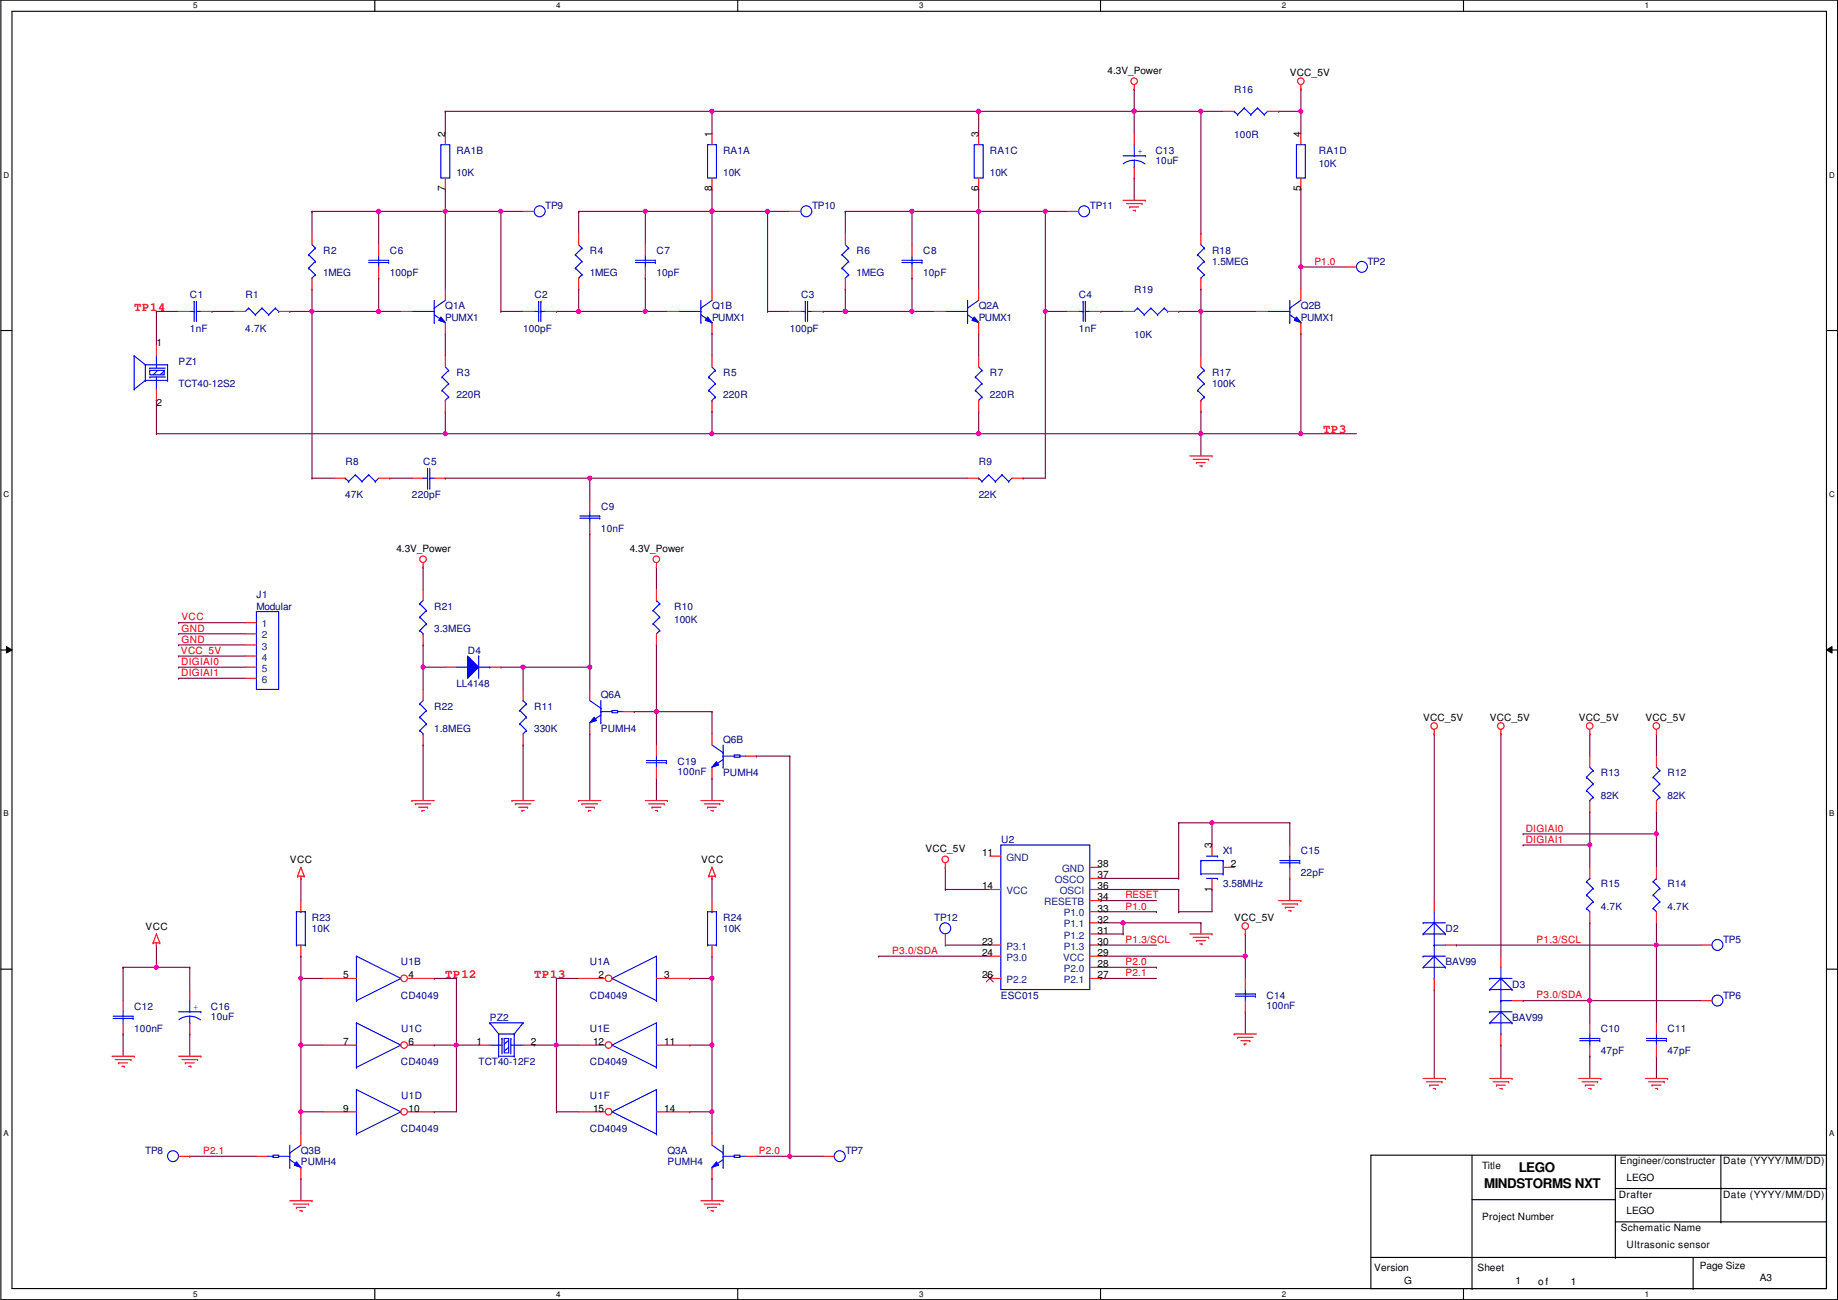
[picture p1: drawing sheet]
<svg xmlns="http://www.w3.org/2000/svg" width="420mm" height="297mm" viewBox="0 0 420 297" stroke-linecap="round" stroke-linejoin="round" font-family="sans-serif">
<defs><g id="words">
<g font-size="3">
<text x="347.2" y="267.8">LEGO</text>
<text x="339.3" y="271.4">MINDSTORMS NXT</text>
</g>
<g font-size="2.8" fill="#f00">
<text x="30.7" y="71">TP14</text>
<text x="302.5" y="98.9">TP3</text>
<text x="101.8" y="223.4">TP12</text>
<text x="122.1" y="223.4">TP13</text>
</g>
<g font-size="2.3">
<text x="253.2" y="16.8">4.3V_Power</text>
<text x="294.8" y="17.4">VCC_5V</text>
<text x="101.8" y="31.3" transform="rotate(-90 101.8 31.3)">2</text>
<text x="162.7" y="31.3" transform="rotate(-90 162.7 31.3)">1</text>
<text x="223.7" y="31.3" transform="rotate(-90 223.7 31.3)">3</text>
<text x="297.3" y="31.3" transform="rotate(-90 297.3 31.3)">4</text>
<text x="101.8" y="43.7" transform="rotate(-90 101.8 43.7)">7</text>
<text x="162.7" y="43.7" transform="rotate(-90 162.7 43.7)">8</text>
<text x="223.7" y="43.7" transform="rotate(-90 223.7 43.7)">6</text>
<text x="297.3" y="43.7" transform="rotate(-90 297.3 43.7)">5</text>
<text x="35.8" y="79">1</text>
<text x="35.8" y="92.8">2</text>
<text x="90.6" y="126.1">4.3V_Power</text>
<text x="144" y="126.1">4.3V_Power</text>
<text x="325.3" y="164.7">VCC_5V</text>
<text x="340.6" y="164.7">VCC_5V</text>
<text x="360.9" y="164.7">VCC_5V</text>
<text x="376.1" y="164.7">VCC_5V</text>
<text x="66.3" y="197.2">VCC</text>
<text x="160.3" y="197.2">VCC</text>
<text x="211.5" y="194.6">VCC_5V</text>
<text x="224.5" y="195.6">11</text>
<text x="277" y="193.8" transform="rotate(-90 277 193.8)">3</text>
<text x="224.5" y="203.2">14</text>
<text x="250.9" y="198.1">38</text>
<text x="250.9" y="200.7">37</text>
<text x="250.9" y="203.2">36</text>
<text x="277" y="203.8" transform="rotate(-90 277 203.8)">1</text>
<text x="281.4" y="198.1">2</text>
<text x="250.9" y="205.7">34</text>
<text x="250.9" y="208.3">33</text>
<text x="33.3" y="212.4">VCC</text>
<text x="224.5" y="215.9">23</text>
<text x="250.9" y="210.8">32</text>
<text x="250.9" y="213.4">31</text>
<text x="250.9" y="215.9">30</text>
<text x="282.1" y="210.4">VCC_5V</text>
<text x="224.5" y="218.4">24</text>
<text x="250.9" y="218.4">29</text>
<text x="250.9" y="221">28</text>
<text x="78.4" y="223.5">5</text>
<text x="93.4" y="223.5">4</text>
<text x="136.9" y="223.5">2</text>
<text x="151.8" y="223.5">3</text>
<text x="224.5" y="223.5">26</text>
<text x="250.9" y="223.5">27</text>
<text x="78.4" y="238.8">7</text>
<text x="93.4" y="238.8">6</text>
<text x="108.9" y="238.8">1</text>
<text x="121.4" y="238.8">2</text>
<text x="135.6" y="238.8">12</text>
<text x="151.8" y="238.8">11</text>
<text x="78.4" y="254">9</text>
<text x="93.4" y="254">10</text>
<text x="135.6" y="254">15</text>
<text x="151.8" y="254">14</text>
<text x="338.8" y="267">Title</text>
<text x="370.3" y="266">Engineer/constructer</text>
<text x="371.8" y="269.8">LEGO</text>
<text x="393.9" y="266">Date (YYYY/MM/DD)</text>
<text x="370" y="273.6">Drafter</text>
<text x="393.9" y="273.6">Date (YYYY/MM/DD)</text>
<text x="338.8" y="278.7">Project Number</text>
<text x="370.5" y="281.3">Schematic Name</text>
<text x="371.8" y="277.5">LEGO</text>
<text x="371.8" y="285.1">Ultrasonic sensor</text>
<text x="314.1" y="290.4">Version</text>
<text x="321" y="293.5">G</text>
<text x="337.8" y="290.4">Sheet</text>
<text x="346.4" y="293.5">1</text>
<text x="351.7" y="293.7">of</text>
<text x="359.1" y="293.7">1</text>
<text x="388.6" y="289.9">Page Size</text>
<text x="402.3" y="292.7">A3</text>
</g>
<g font-size="2.3" fill="#000080">
<text x="282.1" y="21.2">R16</text>
<text x="104.3" y="35.1">RA1B</text>
<text x="165.3" y="35.1">RA1A</text>
<text x="226.3" y="35.1">RA1C</text>
<text x="264.1" y="35.1">C13</text>
<text x="282.1" y="31.6">100R</text>
<text x="301.5" y="35.1">RA1D</text>
<text x="104.3" y="40.2">10K</text>
<text x="165.3" y="40.2">10K</text>
<text x="226.3" y="40.2">10K</text>
<text x="264.1" y="37.4">10uF</text>
<text x="301.4" y="38.2">10K</text>
<text x="124.7" y="47.8">TP9</text>
<text x="185.6" y="47.8">TP10</text>
<text x="249.1" y="47.8">TP11</text>
<text x="73.9" y="58">R2</text>
<text x="89.1" y="58">C6</text>
<text x="134.9" y="58">R4</text>
<text x="150.1" y="58">C7</text>
<text x="195.8" y="58">R6</text>
<text x="211.1" y="58">C8</text>
<text x="277.1" y="58">R18</text>
<text x="73.9" y="63.1">1MEG</text>
<text x="89.1" y="63.1">100pF</text>
<text x="134.8" y="63.1">1MEG</text>
<text x="150.1" y="63.1">10pF</text>
<text x="195.8" y="63.1">1MEG</text>
<text x="211" y="63.1">10pF</text>
<text x="277.1" y="60.5">1.5MEG</text>
<text x="312.6" y="60.5">TP2</text>
<text x="43.4" y="68.2">C1</text>
<text x="56.1" y="68.2">R1</text>
<text x="101.8" y="70.7">Q1A</text>
<text x="122.2" y="68.2">C2</text>
<text x="162.8" y="70.7">Q1B</text>
<text x="183.1" y="68.2">C3</text>
<text x="223.7" y="70.7">Q2A</text>
<text x="246.6" y="68.2">C4</text>
<text x="259.3" y="66.9">R19</text>
<text x="297.4" y="70.7">Q2B</text>
<text x="43.4" y="75.8">1nF</text>
<text x="56.1" y="75.8">4.7K</text>
<text x="101.8" y="73.2">PUMX1</text>
<text x="119.6" y="75.8">100pF</text>
<text x="162.8" y="73.2">PUMX1</text>
<text x="180.5" y="75.8">100pF</text>
<text x="223.7" y="73.2">PUMX1</text>
<text x="246.6" y="75.8">1nF</text>
<text x="259.3" y="77.3">10K</text>
<text x="297.4" y="73.2">PUMX1</text>
<text x="40.8" y="83.4">PZ1</text>
<text x="40.8" y="88.5">TCT40-12S2</text>
<text x="104.4" y="85.9">R3</text>
<text x="165.3" y="85.9">R5</text>
<text x="226.3" y="85.9">R7</text>
<text x="277.1" y="85.9">R17</text>
<text x="277.1" y="88.5">100K</text>
<text x="104.3" y="91">220R</text>
<text x="165.3" y="91">220R</text>
<text x="226.3" y="91">220R</text>
<text x="79" y="106.3">R8</text>
<text x="96.8" y="106.3">C5</text>
<text x="223.8" y="106.3">R9</text>
<text x="78.9" y="113.9">47K</text>
<text x="94.2" y="113.9">220pF</text>
<text x="223.7" y="113.9">22K</text>
<text x="137.4" y="116.4">C9</text>
<text x="137.4" y="121.5">10nF</text>
<text x="58.7" y="136.7">J1</text>
<text x="58.6" y="139.3">Modular</text>
<text x="99.3" y="139.3">R21</text>
<text x="154.1" y="139.3">R10</text>
<text x="154.1" y="142.3">100K</text>
<text x="99.3" y="144.4">3.3MEG</text>
<text x="106.9" y="149.4">D4</text>
<text x="104.3" y="157.1">LL4148</text>
<text x="137.4" y="159.6">Q6A</text>
<text x="99.3" y="162.1">R22</text>
<text x="99.3" y="167.2">1.8MEG</text>
<text x="122.1" y="162.1">R11</text>
<text x="122.1" y="167.2">330K</text>
<text x="137.4" y="167.2">PUMH4</text>
<text x="165.3" y="169.8">Q6B</text>
<text x="154.9" y="174.8">C19</text>
<text x="154.9" y="177.1">100nF</text>
<text x="165.3" y="177.4">PUMH4</text>
<text x="366" y="177.4">R13</text>
<text x="381.2" y="177.4">R12</text>
<text x="366" y="182.5">82K</text>
<text x="381.2" y="182.5">82K</text>
<text x="228.8" y="192.6">U2</text>
<text x="279.5" y="195.2">X1</text>
<text x="297.4" y="195.2">C15</text>
<text x="279.6" y="202.8">3.58MHz</text>
<text x="297.4" y="200.2">22pF</text>
<text x="366" y="202.8">R15</text>
<text x="381.2" y="202.8">R14</text>
<text x="366" y="207.9">4.7K</text>
<text x="381.2" y="207.9">4.7K</text>
<text x="71.3" y="210.4">R23</text>
<text x="71.3" y="212.9">10K</text>
<text x="165.3" y="210.4">R24</text>
<text x="165.3" y="212.9">10K</text>
<text x="213.6" y="210.4">TP12</text>
<text x="330.4" y="212.9">D2</text>
<text x="393.9" y="215.5">TP5</text>
<text x="91.6" y="220.6">U1B</text>
<text x="134.8" y="220.6">U1A</text>
<text x="330.4" y="220.6">BAV99</text>
<text x="345.7" y="225.6">D3</text>
<text x="30.7" y="230.7">C12</text>
<text x="48.2" y="230.7">C16</text>
<text x="48.2" y="233">10uF</text>
<text x="91.6" y="228.2">CD4049</text>
<text x="112" y="233.3">PZ2</text>
<text x="134.8" y="228.2">CD4049</text>
<text x="228.8" y="228.2">ESC015</text>
<text x="289.5" y="228.2">C14</text>
<text x="289.5" y="230.5">100nF</text>
<text x="345.6" y="233.3">BAV99</text>
<text x="393.9" y="228.2">TP6</text>
<text x="30.7" y="235.8">100nF</text>
<text x="91.7" y="235.8">U1C</text>
<text x="134.8" y="235.8">U1E</text>
<text x="366" y="235.8">C10</text>
<text x="381.2" y="235.8">C11</text>
<text x="91.6" y="243.4">CD4049</text>
<text x="109.4" y="243.4">TCT40-12F2</text>
<text x="134.8" y="243.4">CD4049</text>
<text x="366" y="240.9">47pF</text>
<text x="381.2" y="240.9">47pF</text>
<text x="91.7" y="251">U1D</text>
<text x="134.9" y="251">U1F</text>
<text x="33.2" y="263.7">TP8</text>
<text x="68.8" y="263.7">Q3B</text>
<text x="91.6" y="258.7">CD4049</text>
<text x="134.8" y="258.7">CD4049</text>
<text x="152.6" y="263.7">Q3A</text>
<text x="193.2" y="263.7">TP7</text>
<text x="68.8" y="266.3">PUMH4</text>
<text x="152.6" y="266.3">PUMH4</text>
</g>
<g font-size="2.3" fill="#00f">
<text x="260" y="35.2">+</text>
<text x="44.1" y="230.8">+</text>
</g>
<g font-size="2.3" fill="#f00">
<text x="300.5" y="60.5">P1.0</text>
<text x="41.5" y="141.8">VCC</text>
<text x="41.3" y="149.4">VCC_5V</text>
<text x="41.5" y="144.3">GND</text>
<text x="41.5" y="146.9">GND</text>
<text x="41.4" y="151.9">DIGIAI0</text>
<text x="41.4" y="154.5">DIGIAI1</text>
<text x="348.8" y="190">DIGIAI0</text>
<text x="348.8" y="192.6">DIGIAI1</text>
<text x="257.2" y="205.3">RESET</text>
<text x="257.3" y="207.8">P1.0</text>
<text x="257.2" y="215.4">P1.3/SCL</text>
<text x="351.2" y="215.4">P1.3/SCL</text>
<text x="203.9" y="218">P3.0/SDA</text>
<text x="257.3" y="220.5">P2.0</text>
<text x="257.3" y="223.1">P2.1</text>
<text x="351.2" y="228.1">P3.0/SDA</text>
<text x="46.5" y="263.7">P2.1</text>
<text x="173.5" y="263.7">P2.0</text>
</g>
<g font-size="2.3" fill="#004080">
<text x="59.9" y="143.3">1</text>
<text x="59.9" y="145.9">2</text>
<text x="59.9" y="148.4">3</text>
<text x="59.9" y="151">4</text>
<text x="59.9" y="153.5">5</text>
<text x="59.9" y="156">6</text>
<text x="230.1" y="196.7">GND</text>
<text x="241.1" y="201.8">OSCO</text>
<text x="242.8" y="199.2">GND</text>
<text x="230.1" y="204.3">VCC</text>
<text x="238.7" y="206.8">RESETB</text>
<text x="242.3" y="204.3">OSCI</text>
<text x="243.2" y="209.4">P1.0</text>
<text x="243.2" y="211.9">P1.1</text>
<text x="243.2" y="214.5">P1.2</text>
<text x="230.1" y="219.5">P3.0</text>
<text x="230.1" y="217">P3.1</text>
<text x="243" y="219.5">VCC</text>
<text x="243.2" y="217">P1.3</text>
<text x="230.1" y="224.6">P2.2</text>
<text x="243.2" y="222.1">P2.0</text>
<text x="243.2" y="224.6">P2.1</text>
</g>
<g font-size="1.8">
<text x="44.2" y="1.9">5</text>
<text x="127.1" y="1.9">4</text>
<text x="210.1" y="1.9">3</text>
<text x="293" y="1.9">2</text>
<text x="376" y="1.9">1</text>
<text x=".8" y="40.6">D</text>
<text x="418.2" y="40.6">D</text>
<text x=".8" y="113.6">C</text>
<text x="418.2" y="113.6">C</text>
<text x=".8" y="186.6">B</text>
<text x="418.2" y="186.6">B</text>
<text x=".8" y="259.5">A</text>
<text x="418.2" y="259.5">A</text>
<text x="44.2" y="296.3">5</text>
<text x="127.1" y="296.3">4</text>
<text x="210.1" y="296.3">3</text>
<text x="293" y="296.3">2</text>
<text x="376" y="296.3">1</text>
</g>
</g></defs>
<path d="M.2 0h419.9v297h-419.9zM2.7 2.6h414.8v291.8h-414.8z" fill="none" stroke="#000" stroke-width=".25"/>
<g fill="#fff">
<path d="M44.2 .3h1v2h-1z"/>
<path d="M44.2 294.7h1v2h-1z"/>
</g>
<path d="M85.7 0v2.6M85.7 294.4v2.6" fill="none" stroke="#000" stroke-width=".25"/>
<g fill="#fff">
<path d="M127.1 .3h1v2h-1z"/>
<path d="M127.1 294.7h1v2h-1z"/>
</g>
<path d="M168.6 0v2.6M168.6 294.4v2.6" fill="none" stroke="#000" stroke-width=".25"/>
<g fill="#fff">
<path d="M210.1 .3h1v2h-1z"/>
<path d="M210.1 294.7h1v2h-1z"/>
</g>
<path d="M251.6 0v2.6M251.6 294.4v2.6" fill="none" stroke="#000" stroke-width=".25"/>
<g fill="#fff">
<path d="M293 .3h1v2h-1z"/>
<path d="M293 294.7h1v2h-1z"/>
</g>
<path d="M334.5 0v2.6M334.5 294.4v2.6" fill="none" stroke="#000" stroke-width=".25"/>
<g fill="#fff">
<path d="M376 .3h1v2h-1z"/>
<path d="M376 294.7h1v2h-1z"/>
<path d="M.8 39h1.3v2h-1.3z"/>
<path d="M418.2 39h1.2v2h-1.2z"/>
<path d="M.8 112h1.3v2h-1.3z"/>
<path d="M418.2 112h1.2v2h-1.2z"/>
</g>
<path d="M.2 75.5h2.5M417.5 75.5h2.6" fill="none" stroke="#000" stroke-width=".25"/>
<g fill="#fff">
<path d="M.8 185h1.2v1.9h-1.2z"/>
<path d="M418.2 185h1.1v1.9h-1.1z"/>
</g>
<path d="M.2 148.5h2.5M417.5 148.5h2.6" fill="none" stroke="#000" stroke-width=".25"/>
<path d="M1.5 147.7l1.2 .8-1.2 .7zM417.5 148.5l1.3-.8v1.5z" fill="#000"/>
<path d="M1.5 147.7l1.2 .8-1.2 .7zM417.5 148.5l1.3-.8v1.5z" fill="none" stroke="#000" stroke-width=".23"/>
<g fill="#fff">
<path d="M.8 257.9h1.2v2h-1.2z"/>
<path d="M418.2 257.9h1.1v2h-1.1z"/>
</g>
<g fill="none" stroke="#000" stroke-width=".25">
<path d="M.2 221.4h2.5M417.5 221.4h2.6M313.4 263.9h104.1v30.5h-104.1zM336.5 263.9v30.5M336.5 274.1h32.8M369.3 274.1h.1M369.3 271.6h48.2M369.3 263.9v23.4M369.3 279.2h48.2M393.4 279.2h.1M393.4 263.9v15.3M417.5 271.6h.1"/>
<path d="M417.5 279.2h.1M313.4 287.3h104.1M336.5 294.4h.1M369.3 287.3h.1M387 294.4h.1M387 287.3v7.1M417.5 287.3h.1"/>
</g>
<g fill="none" stroke="#800040" stroke-width=".25">
<path d="M101.8 25.4h.1M101.8 25.4v5.1M101.8 25.4h177.8M162.8 25.4h.1M162.8 25.4v5.1M223.7 25.4h.1M223.7 25.4v5.1M259.3 25.4h.1M259.3 20.4h.1M259.3 20.4v10.1M274.5 25.4h.1M274.5 25.4v28"/>
<path d="M292.3 25.4h.1M292.3 25.4h5.1M297.4 20.4h.1M297.4 25.4h.1M297.4 20.4v10.1M71.3 48.3h.1M71.3 48.3v5.1M71.3 48.3h48.3M86.6 48.3h.1M86.6 48.3v7.6M101.8 43.2h.1M101.8 48.3h.1"/>
<path d="M101.8 43.2v22.9M114.5 48.3h.1M114.5 48.3v22.9M132.3 48.3h.1M132.3 48.3h48.2M132.3 48.3v5.1M147.5 48.3h.1M147.5 48.3v7.6M162.8 48.3h.1M162.8 43.2h.1M162.8 43.2v22.9M175.5 48.3h.1"/>
<path d="M175.5 48.3v22.9M193.2 48.3h.1M193.2 48.3h50.8M193.2 48.3v5.1M208.5 48.3h.1M208.5 48.3v7.6M223.7 48.3h.1M223.7 43.2h.1M223.7 43.2v22.9M239 48.3h.1M239 48.3v61h-5.1M259.3 40.7h.1"/>
<path d="M259.3 40.7v5.1M274.5 53.4h.1M297.4 43.2h.1M297.4 43.2v22.9M35.8 71.2h.1M35.8 71.2h5M35.8 71.2v7.6M48.5 71.2h.1M48.5 71.2h5M66.2 71.2h.1M66.2 71.2h25.4M71.3 71.2h.1"/>
<path d="M71.3 66.1h.1M71.3 66.1v43.2M86.6 63.5h.1M86.6 71.2h.1M86.6 63.5v7.7M101.8 76.2h.1M101.8 76.2v5.1M114.5 71.2h.1M114.5 71.2h5.1M127.2 71.2h.1M127.2 71.2h25.4M132.3 66.1h.1"/>
<path d="M132.3 71.2h.1M132.3 66.1v5.1M147.5 71.2h.1M147.5 63.5h.1M147.5 63.5v7.7M162.8 76.2h.1M162.8 76.2v5.1M175.5 71.2h.1M175.5 71.2h5M188.2 71.2h.1M188.2 71.2h25.4M193.2 71.2h.1"/>
<path d="M193.2 66.1h.1M193.2 66.1v5.1M208.5 71.2h.1M208.5 63.5h.1M208.5 63.5v7.7M223.7 76.2h.1M223.7 76.2v5.1M239 71.2h.1M239 71.2h5M251.7 71.2h.1M251.7 71.2h5M269.4 71.2h.1"/>
<path d="M269.4 71.2h17.8M274.5 71.2h.1M274.5 66.1h.1M274.5 66.1v15.2M297.4 61h.1M297.4 76.2h.1M297.4 76.2v22.9M297.4 61h10.1M35.8 99.1h.1M35.8 91.5h.1M35.8 91.5v7.6M35.8 99.1h274.3"/>
<path d="M101.8 94h.1M101.8 99.1h.1M101.8 94v5.1M162.8 94h.1M162.8 99.1h.1M162.8 94v5.1M223.7 94h.1M223.7 99.1h.1M223.7 94v5.1M274.5 99.1h.1M274.5 94h.1M274.5 94v10.2"/>
<path d="M297.4 99.1h.1M71.3 109.3h.1M71.3 109.3h5.1M89.1 109.3h.1M89.1 109.3h5.1M101.8 109.3h.1M101.8 109.3h119.4M134.8 109.3h.1M134.8 109.3v5M233.9 109.3h.1M96.7 129.6h.1M96.7 129.6v5.1"/>
<path d="M134.8 122h.1M134.8 122v35.5M150.1 129.6h.1M150.1 129.6v5.1M40.8 152.4h.1M40.8 155h.1M40.8 149.9h.1M40.8 142.3h.1M40.8 144.8h.1M40.8 147.4h.1M40.8 152.4h15.3M40.8 155h15.3"/>
<path d="M40.8 149.9h15.3M40.8 142.3h15.3M40.8 144.8h15.3M40.8 147.4h15.3M96.7 152.4h.1M96.7 147.4h.1M96.7 152.4h5.1M96.7 147.4v10.1M114.5 152.4h.1M114.5 152.4h20.3M119.6 152.4h.1M119.6 152.4v5.1"/>
<path d="M134.8 152.4h.1M150.1 147.4h.1M150.1 147.4v22.8M96.7 170.2h.1M96.7 170.2v12.7M119.6 170.2h.1M119.6 170.2v12.7M134.8 167.7h.1M134.8 167.7v15.2M145 162.6h.1M145 162.6h17.8M150.1 162.6h.1"/>
<path d="M150.1 177.8h.1M150.1 177.8v5.1M162.8 177.8h.1M162.8 162.6h.1M162.8 162.6v5.1M162.8 177.8v5.1M172.9 172.8h.1M172.9 172.8h7.6M180.5 172.8h.1M180.5 172.8v91.4M327.9 167.7h.1M327.9 167.7v38.1"/>
<path d="M343.1 167.7h.1M343.1 167.7v50.8M363.4 167.7h.1M363.4 167.7v5.1M378.7 167.7h.1M378.7 167.7v5.1M216.1 198.2h.1M216.1 198.2v5M269.4 188h.1M269.4 188v12.7M269.4 188h25.4M277.1 188h.1"/>
<path d="M277.1 188v5.1M294.8 188h.1M294.8 188v5.1M348.2 193.1h.1M348.2 190.5h.1M348.2 193.1h15.2M348.2 190.5h30.5M363.4 193.1h.1M363.4 185.5h.1M363.4 185.5v12.7M378.7 190.5h.1M378.7 185.5h.1"/>
<path d="M378.7 185.5v12.7M35.8 215.9h.1M35.8 215.9v5.1M68.8 200.7h.1M68.8 218.5h.1M68.8 200.7v5.1M68.8 218.5v40.6M162.8 200.7h.1M162.8 218.5h.1M162.8 200.7v5.1M162.8 218.5v40.6M200.9 218.5h.1"/>
<path d="M200.9 218.5h25.4M216.1 215.9h.1M216.1 203.2h.1M216.1 215.9h10.2M216.1 203.2h10.2M251.7 215.9h.1M251.7 210.9h.1M251.7 205.8h.1M251.7 215.9h12.7M251.7 218.5h33M251.7 203.2h17.7M251.7 208.3h12.7"/>
<path d="M251.7 200.7h17.7M251.7 213.4h5M251.7 210.9h22.8M251.7 205.8h12.7M256.7 213.4h.1M256.7 210.9h.1M256.7 210.9v2.5M264.4 208.3h.1M269.4 203.2h.1M269.4 208.3h.1M269.4 200.7h.1M269.4 203.2v5.1"/>
<path d="M274.5 210.9h.1M274.5 210.9v2.5M277.1 203.2h.1M277.1 203.2v5.1h-7.7M284.7 218.5h.1M284.7 213.4h.1M284.7 213.4v10.2M294.8 200.7h.1M294.8 200.7v5.1M332.9 215.9h.1M332.9 215.9h55.9M363.4 210.9h.1"/>
<path d="M363.4 210.9v22.8M378.7 215.9h.1M378.7 210.9h.1M378.7 210.9v22.8M28.1 236.3h.1M28.1 221h.1M28.1 221v7.6M28.1 236.3v5M28.1 221h15.3M35.8 221h.1M43.4 236.3h.1M43.4 221h.1"/>
<path d="M43.4 221v5.1M43.4 236.3v5M68.8 223.6h.1M68.8 238.8h.1M68.8 238.8h5.1M68.8 223.6h5.1M99.3 223.6h.1M99.3 238.8h.1M99.3 238.8h10.1M99.3 223.6h5M104.3 238.8h.1M104.3 223.6h.1"/>
<path d="M104.3 223.6v30.4h-5M122.1 238.8h.1M122.1 238.8h10.2M127.2 238.8h.1M127.2 223.6h.1M127.2 223.6h5.1M127.2 223.6v30.4M157.7 238.8h.1M157.7 223.6h.1M157.7 238.8h5.1M157.7 223.6h5.1M162.8 223.6h.1"/>
<path d="M162.8 238.8h.1M251.7 223.6h.1M251.7 223.6h12.7M251.7 221h12.7M264.4 221h.1M284.7 231.2h.1M284.7 231.2v5.1M327.9 226.1h.1M327.9 226.1v20.3M343.1 238.8h.1M343.1 238.8v7.6M348.2 228.6h.1"/>
<path d="M348.2 228.6h40.6M363.4 228.6h.1M68.8 254h.1M68.8 254h5.1M99.3 254h.1M127.2 254h.1M127.2 254h5.1M157.7 254h.1M157.7 254h5.1M162.8 254h.1M363.4 241.3h.1M363.4 241.3v5.1"/>
<path d="M378.7 241.3h.1M378.7 241.3v5.1M43.4 264.2h.1M43.4 264.2h15.2M68.8 269.3h.1M68.8 269.3v5.1M162.8 269.3h.1M162.8 269.3v5.1M172.9 264.2h15.3M180.5 264.2h.1"/>
</g>
<g fill="none" stroke="#f00" stroke-width=".25">
<path d="M259.3 19.3v1.1M297.4 19.3v1.1M259.3 20.4h.1M259.3 30.5v2.6M259.3 38.1v2.6M297.4 20.4h.1M256.7 45.8h5.1M257.5 46.5h3.6M258.3 47.3h.1M258.3 47.3h2M259 48h.5M259.5 48h.1"/>
<path d="M261.1 46.5h.1M261.8 45.8h.1M272 104.2h5.1M272.7 104.9h3.6M273.5 105.7h.1M273.5 105.7h2M274.3 106.5h.5M274.8 106.5h.1M276.3 104.9h.1M277.1 104.2h.1M96.7 129.6h.1M96.7 128.6v1"/>
<path d="M150.1 129.6h.1M150.1 128.6v1M327.9 167.7h.1M327.9 166.7v1M343.1 167.7h.1M343.1 166.7v1M363.4 167.7h.1M363.4 166.7v1M378.7 167.7h.1M378.7 166.7v1M68.8 198.2h.1M68.8 198.2l-.8 2"/>
<path d="M68.8 198.2l.7 2M94.2 182.9h.1M94.2 182.9h5.1M94.9 183.7h.1M94.9 183.7h3.6M95.7 184.4h2M96.5 185.2h.1M96.5 185.2h.5M97.7 184.4h.1M117 182.9h.1M117 182.9h5.1M117.8 183.7h.1"/>
<path d="M117.8 183.7h3.6M118.6 184.4h2M119.3 185.2h.1M119.3 185.2h.5M120.6 184.4h.1M132.3 182.9h.1M132.3 182.9h5.1M133 183.7h.1M133 183.7h3.6M133.8 184.4h2M134.6 185.2h.1M134.6 185.2h.5"/>
<path d="M135.8 184.4h.1M147.5 182.9h5.1M148.3 183.7h3.5M149 184.4h.1M149 184.4h2.1M149.8 185.2h.5M150.3 185.2h.1M151.8 183.7h.1M152.6 182.9h.1M160.2 182.9h5.1M161 183.7h3.5M161.7 184.4h.1"/>
<path d="M161.7 184.4h2.1M162.5 185.2h.5M162.8 198.2h.1M162.8 198.2l-.8 2M162.8 198.2l.7 2M163 185.2h.1M164.5 183.7h.1M165.3 182.9h.1M216.1 198.2h.1M216.1 197.1v1.1M35 215.4h.1M35 215.4h1.5"/>
<path d="M35.8 215.9h.1M35.8 213.4h.1M35.8 215.4v.5M35.8 213.4l-.8 2M35.8 213.4l.7 2M36.5 215.4h.1M68 200.2h.1M68 200.2h1.5M68.8 200.7h.1M68.8 200.2v.5M69.5 200.2h.1M162 200.2h.1"/>
<path d="M162 200.2h1.5M162.8 200.7h.1M162.8 200.2v.5M163.5 200.2h.1M272 213.4h5.1M272.7 214.2h3.6M273.5 214.9h.1M273.5 214.9h2M274.3 215.7h.5M274.8 215.7h.1M276.3 214.2h.1M277.1 213.4h.1"/>
<path d="M284.7 213.4h.1M284.7 212.4v1M292.3 205.8h5.1M293.1 206.5h3.5M293.8 207.3h.1M293.8 207.3h2.1M294.6 208.1h.5M295.1 208.1h.1M296.6 206.5h.1M297.4 205.8h.1M282.1 236.3h.1M282.1 236.3h5.1"/>
<path d="M282.9 237h.1M282.9 237h3.6M283.7 237.8h2M284.4 238.5h.1M284.4 238.5h.5M285.7 237.8h.1M25.6 241.3h5.1M26.4 242.1h3.5M27.1 242.9h.1M27.1 242.9h2.1M27.9 243.6h.5M28.4 243.6h.1"/>
<path d="M29.9 242.1h.1M30.7 241.3h.1M40.8 241.3h5.1M41.6 242.1h3.6M42.4 242.9h.1M42.4 242.9h2M43.1 243.6h.5M43.6 243.6h.1M45.2 242.1h.1M45.9 241.3h.1M150.1 254h7.6M325.3 246.4h5.1"/>
<path d="M326.1 247.2h3.5M326.8 247.9h.1M326.8 247.9h2.1M327.6 248.7h.5M328.1 248.7h.1M329.6 247.2h.1M330.4 246.4h.1M340.6 246.4h5M341.3 247.2h3.6M342.1 247.9h.1M342.1 247.9h2M342.8 248.7h.6"/>
<path d="M343.4 248.7h.1M344.9 247.2h.1M345.6 246.4h.1M360.9 246.4h5.1M361.6 247.2h3.6M362.4 247.9h.1M362.4 247.9h2M363.2 248.7h.5M363.7 248.7h.1M365.2 247.2h.1M366 246.4h.1M376.1 246.4h5.1"/>
<path d="M376.9 247.2h3.5M377.6 247.9h.1M377.6 247.9h2.1M378.4 248.7h.5M378.9 248.7h.1M380.4 247.2h.1M381.2 246.4h.1M66.2 274.4h5.1M67 275.1h3.6M67.8 275.9h.1M67.8 275.9h2M68.5 276.6h.5"/>
<path d="M69 276.6h.1M70.6 275.1h.1M71.3 274.4h.1M160.2 274.4h5.1M161 275.1h3.5M161.7 275.9h.1M161.7 275.9h2.1M162.5 276.6h.5M163 276.6h.1M164.5 275.1h.1M165.3 274.4h.1"/>
<circle cx="259.3" cy="18.6" r=".75"/>
<circle cx="297.4" cy="18.6" r=".75"/>
<circle cx="96.7" cy="127.8" r=".75"/>
<circle cx="150" cy="127.8" r=".75"/>
<circle cx="327.8" cy="165.9" r=".75"/>
<circle cx="343.1" cy="165.9" r=".75"/>
<circle cx="363.4" cy="165.9" r=".75"/>
<circle cx="378.6" cy="165.9" r=".75"/>
<circle cx="216.1" cy="196.4" r=".75"/>
<circle cx="284.7" cy="211.6" r=".75"/>
</g>
<g fill="none" stroke="#00f" stroke-width=".25">
<path d="M256.7 35.6h5.1M259.3 38.1h.1M259.3 35.6h.1M259.3 36.6l1 .2 1.4 .7M259.3 36.6l-1.6 .3-.9 .5M259.3 33.1v2.5M259.3 36.6v1.5M261.8 35.6h.1M139.9 254h.1M139.9 254l10.2 5.1M150.1 249h.1M150.1 259.1h.1"/>
<path d="M150.1 249l-10.2 5M150.1 249v10.1"/>
</g>
<circle cx="139.1" cy="254" r=".75" fill="#fff"/>
<g fill="none" stroke="#f00" stroke-width=".25">
<path d="M208.5 55.9v2.6M208.5 61v2.5M94.2 109.3h2.5M99.3 109.3h2.5M343.1 218.5v2.5M343.1 236.3v2.5M345.6 228.6h2.6M132.3 254h6.1"/>
<circle cx="139.1" cy="254" r=".75"/>
</g>
<g fill="none" stroke="#00f" stroke-width=".25">
<path d="M206.2 60h4.6M206.2 59.5h4.6M208.5 59.5h.1M208.5 60h.1M208.5 58.5v1M208.5 60v1M210.8 60h.1M210.8 59.5h.1M96.7 109.3h1M97.7 111.5h.1M97.7 109.3h.1M97.7 107v4.5"/>
<path d="M98.2 109.3h.1M98.2 111.5h.1M98.2 109.3h1.1M98.2 107v4.5M340.6 233.7h.1M340.6 231.2h.1M340.6 226.1h.1M340.6 223.6h.1M340.6 233.7h5M340.6 231.2h5M340.6 226.1h5M340.6 223.6h5"/>
<path d="M343.1 231.2h.1M343.1 236.3h.1M343.1 223.6h.1M343.1 228.6h.1M343.1 231.2l2.5 2.5M343.1 231.2l-2.5 2.5M343.1 221v15.3M343.1 223.6l2.5 2.5M343.1 223.6l-2.5 2.5M343.1 228.6h2.5M345.6 233.7h.1M345.6 226.1h.1"/>
<path d="M162.8 266.7h.1M162.8 261.7l2.5 1.7M165.3 264.2h.1M165.3 266.7h.1M165.3 263.4h.1M165.3 264.2h2.5M165.3 261.7v5M165.3 265l-2.5 1.7M167.8 263.9h1.3v.6h-1.3zM169.1 264.2h.1M169.1 264.2h1.3"/>
</g>
<path d="M163.8 265.5l.5 .7-1.5 .5z" fill="#00f"/>
<path d="M81.5 233.7h.1M81.5 233.7l10.1 5.1M81.5 233.7v10.2M91.6 238.8h.1M91.6 238.8l-10.1 5.1M81.5 243.9h.1M163.8 265.5l.5 .7-1.5 .5z" fill="none" stroke="#00f" stroke-width=".25"/>
<path d="M73.9 238.8h7.6M162.8 259.1v2.6M162.8 266.7v2.6M170.4 264.2h2.5" fill="none" stroke="#f00" stroke-width=".25"/>
<circle cx="92.4" cy="238.8" r=".75" fill="#fff"/>
<g fill="none" stroke="#f00" stroke-width=".25">
<path d="M40.8 71.2h2.6M45.9 71.2h2.6M256.7 71.2h2.6M266.9 71.2h2.5M93.2 238.8h6.1"/>
<circle cx="92.4" cy="238.8" r=".75"/>
</g>
<g fill="none" stroke="#00f" stroke-width=".25">
<path d="M43.4 71.2h1M44.4 71.2h.1M44.4 68.9h.1M44.4 68.9v4.5M44.9 68.9h.1M44.9 71.2h.1M44.9 71.2h1M44.9 68.9v4.5M260 70.4h.1M260 70.4l-.7 .8M260 70.4l1.6 1.5M261.6 71.9h.1"/>
<path d="M263.1 70.4h.1M263.1 70.4l-1.5 1.5M263.1 70.4l1.5 1.5M264.6 71.9h.1M266.1 70.4h.1M266.1 70.4l-1.5 1.5M266.1 70.4l.8 .8M266.9 71.2h.1M61.2 264.2h1.2M62.4 263.9h1.3v.6h-1.3zM62.4 264.2h.1M63.7 264.2h2.5"/>
<path d="M66.2 264.2h.1M66.2 266.7h.1M66.2 263.4h.1M66.2 261.7v5M66.2 265l2.6 1.7M68.8 266.7h.1M68.8 261.7l-2.6 1.7"/>
</g>
<path d="M67.8 265.5l1 1.2-1.5-.5z" fill="#00f"/>
<path d="M94.2 71.2h5.1M99.3 71.2h.1M99.3 73.7h.1M99.3 70.4h.1M99.3 68.6v5.1M99.3 71.9l2.5 1.8M101.8 73.7h.1M101.8 68.6l-2.5 1.8M67.8 265.5l1 1.2-1.5-.5z" fill="none" stroke="#00f" stroke-width=".25"/>
<path d="M68.8 259.1v2.6M58.6 264.2h2.6M68.8 266.7v2.6" fill="none" stroke="#f00" stroke-width=".25"/>
<path d="M100.8 72.4l1 1.3-1.5-.5z" fill="#00f"/>
<g fill="none" stroke="#00f" stroke-width=".25">
<path d="M100.8 72.4l1 1.3-1.5-.5zM30.7 81.3h.1M30.7 88.9h.1M30.7 81.3l2.5 2.1M30.7 81.3v7.6M33.2 86.9h.1M33.2 83.4h.1M33.2 86.9l-2.5 2M33.2 83.4v3.5M33.2 83.4h5.1M33.2 86.9h5.1M34.2 84.1h.1"/>
<path d="M34.2 84.1h3.6M38.3 83.4h.1M38.3 86.9h.1M38.3 83.4v3.5M274.5 196.6h.1M274.5 199.7h.1M274.5 196.6h5.1M274.5 199.7h5.1M274.5 196.6v3.1M275.8 195.6h2.5M278.3 195.6h.1M279.6 199.7h.1"/>
<path d="M279.6 196.6h.1M279.6 196.6v3.1M292.6 197.1h4.5M292.6 196.6h4.5M294.8 196.6h.1M294.8 197.1h.1M294.8 195.6v1M294.8 197.1v1.1M297.1 197.1h.1M297.1 196.6h.1M275.8 200.7h2.5M278.3 200.7h.1"/>
</g>
<path d="M91.6 71.2h2.6M101.8 66.1v2.5M101.8 73.7v2.5M277.1 193.1v2.5M279.6 198.2h2.5M294.8 193.1v2.5M294.8 198.2v2.5M277.1 200.7v2.5" fill="none" stroke="#f00" stroke-width=".25"/>
<path d="M34.2 84.6h3.3v1h-3.3z" fill-rule="evenodd" fill="#fff"/>
<path d="M34.2 84.6h3.3v1h-3.3z" fill-rule="evenodd" fill="#00f"/>
<g fill="none" stroke="#00f" stroke-width=".25">
<path d="M100.8 33.1h2v7.6h-2zM289.8 71.2h5M294.8 71.2h.1M294.8 73.7h.1M294.8 70.4h.1M294.8 68.6v5.1M294.8 71.9l2.6 1.8M297.4 73.7h.1M297.4 68.6l-2.6 1.8M34.2 84.6h3.3v1h-3.3zM34.2 86.1h.1M34.2 86.1h3.6"/>
<path d="M35.8 81.3v2.8M35.8 86.1v2.8M223 86.1h.1M223 89.2h.1M223 86.1l1.5 1.6M223 89.2l1.5 1.5M223.7 91.5h.1M223.7 83.9l.8 .7M224.5 84.6h.1M224.5 87.7h.1M224.5 90.7h.1M224.5 84.6l-1.5 1.5"/>
<path d="M224.5 87.7l-1.5 1.5M224.5 90.7l-.8 .8M132.5 118.4h4.6M132.5 117.9h4.6M134.8 117.9h.1M134.8 118.4h.1M134.8 116.9v1M134.8 118.4v1M137.1 118.4h.1M137.1 117.9h.1M149.3 139.5h.1M149.3 139.5l1.5 1.5"/>
<path d="M150.1 137.2h.1M150.1 137.2l.7 .8M150.8 138h.1M150.8 138l-1.5 1.5M149.3 142.5h.1M149.3 142.5l1.5 1.6M150.8 144.1h.1M150.8 141h.1M150.8 144.1l-.7 .7M150.8 141l-1.5 1.5M377.9 207.6h.1M377.9 204.5h.1"/>
<path d="M377.9 201.5h.1M377.9 207.6l.8 .7M377.9 204.5l1.5 1.5M377.9 201.5l1.5 1.5M378.7 200.7h.1M378.7 200.7l-.8 .8M379.4 206h.1M379.4 203h.1M379.4 206l-1.5 1.6M379.4 203l-1.5 1.5M361.1 237.8h4.6M361.1 237.3h4.6"/>
<path d="M363.4 237.3h.1M363.4 237.8h.1M363.4 236.3v1M363.4 237.8v1M365.7 237.8h.1M365.7 237.3h.1"/>
<circle cx="184.3" cy="48.3" r="1.25"/>
<circle cx="392.6" cy="215.9" r="1.25"/>
</g>
<g fill="none" stroke="#f00" stroke-width=".25">
<path d="M101.8 30.5v2.6M101.8 40.7v2.5M180.5 48.3h2.6M35.8 78.8v2.5M35.8 88.9v2.6M223.7 81.3v2.6M223.7 91.5v2.5M134.8 114.3v2.6M134.8 119.4v2.6M150.1 134.7v2.5M150.1 144.8v2.6M378.7 198.2v2.5"/>
<path d="M378.7 208.3v2.6M388.8 215.9h2.6M363.4 233.7v2.6M363.4 238.8v2.5"/>
</g>
<path d="M296.4 72.4l1 1.3-1.5-.5z" fill="#00f"/>
<g fill="none" stroke="#00f" stroke-width=".25">
<path d="M192.5 58.2h.1M192.5 58.2l1.5 1.5M193.2 55.9l.8 .8M194 56.7h.1M194 59.7h.1M194 56.7l-1.5 1.5M194 59.7l-1.5 1.6M122.1 71.2h1M123.1 71.2h.1M123.1 68.9h.1M123.1 68.9v4.5M123.6 68.9h.1"/>
<path d="M123.6 71.2h.1M123.6 71.2h1.1M123.6 68.9v4.5M192.5 61.3h.1M192.5 61.3l1.5 1.5M193.2 63.5h.1M194 62.8h.1M194 62.8l-.8 .7M296.4 72.4l1 1.3-1.5-.5zM273.8 86.1h.1M273.8 89.2h.1M273.8 86.1l1.5 1.6"/>
<path d="M273.8 89.2l1.5 1.5M274.5 91.5h.1M274.5 83.9l.8 .7M275.3 84.6h.1M275.3 87.7h.1M275.3 90.7h.1M275.3 84.6l-1.5 1.5M275.3 87.7l-1.5 1.5M275.3 90.7l-.8 .8"/>
</g>
<path d="M193.2 53.4v2.5M119.6 71.2h2.5M124.7 71.2h2.5M193.2 63.5v2.6M287.2 71.2h2.6M297.4 66.1v2.5M297.4 73.7v2.5M274.5 81.3v2.6M274.5 91.5v2.5" fill="none" stroke="#f00" stroke-width=".25"/>
<path d="M106.9 149.9l2.5 2.5-2.5 2.6z" fill="#00f"/>
<g fill="none" stroke="#00f" stroke-width=".25">
<path d="M104.3 152.4h2.6M106.9 149.9l2.5 2.5-2.5 2.6zM106.9 152.4h.1M109.4 149.9h.1M109.4 149.9v5.1M109.4 152.4h2.6M112 152.4h.1M139.9 238.8h.1M139.9 238.8l10.2 5.1M150.1 233.7h.1M150.1 233.7l-10.2 5.1M150.1 233.7v10.2"/>
<path d="M150.1 243.9h.1"/>
</g>
<path d="M101.8 152.4h2.5M112 152.4h2.5M150.1 238.8h7.6" fill="none" stroke="#f00" stroke-width=".25"/>
<circle cx="139.1" cy="238.8" r=".75" fill="#fff"/>
<g fill="none" stroke="#f00" stroke-width=".25">
<path d="M279.6 25.4h2.5M289.8 25.4h2.5M297.4 30.5v2.6M297.4 40.7v2.5M162.8 205.8v2.5M162.8 215.9v2.6M216.1 213.4v2.5M132.3 238.8h6.1M73.9 254h7.6"/>
<circle cx="139.1" cy="238.8" r=".75"/>
</g>
<g fill="none" stroke="#00f" stroke-width=".25">
<path d="M282.1 25.4h.1M282.1 25.4l.8 .8M282.9 26.2h.1M284.4 24.7h.1M284.4 24.7l1.6 1.5M284.4 24.7l-1.5 1.5M286 26.2h.1M287.5 24.7h.1M287.5 24.7l1.5 1.5M287.5 24.7l-1.5 1.5M289 26.2h.1M289.8 25.4l-.8 .8"/>
<path d="M296.4 33.1h2v7.6h-2zM161.7 215.9h.1M161.7 208.3h.1M161.7 208.3h2.1M161.7 215.9h2.1M161.7 208.3v7.6M162.8 208.3h.1M163.8 208.3h.1M163.8 215.9h.1M163.8 208.3v7.6M81.5 259.1h.1M81.5 249h.1"/>
<path d="M81.5 249l10.1 5M81.5 249v10.1M91.6 254h.1M91.6 254l-10.1 5.1"/>
<circle cx="216.1" cy="212.1" r="1.25"/>
</g>
<circle cx="92.4" cy="254" r=".75" fill="#fff"/>
<g fill="none" stroke="#f00" stroke-width=".25">
<path d="M71.3 53.4v2.5M86.6 55.9v2.6M244 48.3h2.6M53.5 71.2h2.6M63.7 71.2h2.5M71.3 63.5v2.6M86.6 61v2.5M101.8 81.3v2.6M101.8 91.5v2.5M221.2 109.3h2.5M231.3 109.3h2.6M150.1 170.2v2.6"/>
<path d="M150.1 175.3v2.5M363.4 172.8v2.5M378.7 172.8v2.5M363.4 182.9v2.6M363.4 198.2v2.5M378.7 182.9v2.6M68.8 205.8v2.5M68.8 215.9v2.6M363.4 208.3v2.6M378.7 233.7v2.6M378.7 238.8v2.5M388.8 228.6h2.6"/>
<path d="M93.2 254h6.1M188.2 264.2h2.5"/>
<circle cx="92.4" cy="254" r=".75"/>
</g>
<g fill="none" stroke="#00f" stroke-width=".25">
<path d="M70.6 58.2h.1M70.6 58.2l1.5 1.5M71.3 55.9l.8 .8M72.1 56.7h.1M72.1 59.7h.1M72.1 56.7l-1.5 1.5M72.1 59.7l-1.5 1.6M84.3 60h4.5M84.3 59.5h4.5M86.6 59.5h.1M86.6 60h.1M86.6 58.5v1"/>
<path d="M86.6 60v1M88.8 60h.1M88.8 59.5h.1M56.8 70.4h.1M56.8 70.4l-.7 .8M56.8 70.4l1.6 1.5M58.4 71.9h.1M59.9 70.4h.1M59.9 70.4l-1.5 1.5M59.9 70.4l1.5 1.5M61.4 71.9h.1M62.9 70.4h.1"/>
<path d="M62.9 70.4l-1.5 1.5M62.9 70.4l.8 .8M63.7 71.2h.1M70.6 61.3h.1M70.6 61.3l1.5 1.5M71.3 63.5h.1M72.1 62.8h.1M72.1 62.8l-.8 .7M101 86.1h.1M101 89.2h.1M101 86.1l1.6 1.6M101 89.2l1.6 1.5"/>
<path d="M101.8 91.5h.1M101.8 83.9l.8 .7M102.6 84.6h.1M102.6 87.7h.1M102.6 90.7h.1M102.6 84.6l-1.6 1.5M102.6 87.7l-1.6 1.5M102.6 90.7l-.8 .8M223.7 109.3h.1M223.7 109.3l.8 .7M224.5 110h.1M226 108.5h.1"/>
<path d="M226 108.5l1.5 1.5M226 108.5l-1.5 1.5M227.5 110h.1M229.1 108.5h.1M229.1 108.5l1.5 1.5M229.1 108.5l-1.6 1.5M230.6 110h.1M231.3 109.3l-.7 .7M147.8 174.3h4.5M147.8 173.8h4.5M150.1 173.8h.1M150.1 174.3h.1"/>
<path d="M150.1 172.8v1M150.1 174.3v1M152.3 174.3h.1M152.3 173.8h.1M362.7 177.6h.1M362.7 177.6l1.5 1.5M363.4 175.3l.8 .8M364.2 176.1h.1M364.2 179.1h.1M364.2 176.1l-1.5 1.5M364.2 179.1l-1.5 1.5M377.9 177.6h.1"/>
<path d="M377.9 177.6l1.5 1.5M378.7 175.3l.7 .8M379.4 176.1h.1M379.4 179.1h.1M379.4 176.1l-1.5 1.5M379.4 179.1l-1.5 1.5M362.7 180.6h.1M362.7 180.6l1.5 1.6M363.4 182.9h.1M364.2 182.2h.1M364.2 182.2l-.8 .7M377.9 180.6h.1"/>
<path d="M377.9 180.6l1.5 1.6M378.7 182.9h.1M379.4 182.2h.1M379.4 182.2l-.7 .7M67.8 215.9h.1M67.8 208.3h.1M67.8 208.3h2M67.8 215.9h2M67.8 208.3v7.6M68.8 208.3h.1M69.8 208.3h.1M69.8 215.9h.1"/>
<path d="M69.8 208.3v7.6M362.7 207.6h.1M362.7 204.5h.1M362.7 201.5h.1M362.7 207.6l.7 .7M362.7 204.5l1.5 1.5M362.7 201.5l1.5 1.5M363.4 200.7h.1M363.4 200.7l-.7 .8M364.2 206h.1M364.2 203h.1M364.2 206l-1.5 1.6"/>
<path d="M364.2 203l-1.5 1.5M112 233.7h.1M112 233.7l2 2.6M112 233.7h7.6M114 236.3h.1M114 236.3h3.5M114 236.3v5M114.8 237.3h.1M114.8 237.3v3.5M117.5 236.3h.1M117.5 236.3v5M119.6 233.7h.1"/>
<path d="M119.6 233.7l-2.1 2.6M376.4 237.8h4.5M376.4 237.3h4.5M378.7 237.3h.1M378.7 237.8h.1M378.7 236.3v1M378.7 237.8v1M380.9 237.8h.1M380.9 237.3h.1M114 241.3h.1M114 241.3h3.5M117.5 241.3h.1"/>
<circle cx="247.8" cy="48.3" r="1.25"/>
<circle cx="392.6" cy="228.6" r="1.25"/>
<circle cx="191.9" cy="264.2" r="1.25"/>
</g>
<path d="M115.3 237.3h1v3.3h-1z" fill-rule="evenodd" fill="#fff"/>
<path d="M115.3 237.3h1v3.3h-1z" fill-rule="evenodd" fill="#00f"/>
<g fill="none" stroke="#00f" stroke-width=".25">
<path d="M183.1 71.2h1M184.1 71.2h.1M184.1 68.9h.1M184.1 68.9v4.5M184.6 68.9h.1M184.6 71.2h.1M184.6 71.2h1M184.6 68.9v4.5M216.1 71.2h5.1M221.2 71.2h.1M221.2 73.7h.1M221.2 70.4h.1"/>
<path d="M221.2 68.6v5.1M221.2 71.9l2.5 1.8M223.7 73.7h.1M223.7 68.6l-2.5 1.8M112 238.8h2.8M115.3 237.3h1v3.3h-1zM116.8 237.3h.1M116.8 237.3v3.5M116.8 238.8h2.8"/>
</g>
<path d="M180.5 71.2h2.6M185.6 71.2h2.6M109.4 238.8h2.6M119.6 238.8h2.5" fill="none" stroke="#f00" stroke-width=".25"/>
<path d="M222.7 72.4l1 1.3-1.5-.5z" fill="#00f"/>
<g fill="none" stroke="#00f" stroke-width=".25">
<path d="M222.7 33.1h2v7.6h-2zM222.7 72.4l1 1.3-1.5-.5zM134.8 165.1h.1M134.8 160.1l2.6 1.7M137.4 162.6h.1M137.4 165.1h.1M137.4 161.8h.1M137.4 162.6h2.5M137.4 160.1v5M137.4 163.4l-2.6 1.7M139.9 162.3h1.3v.6h-1.3zM141.2 162.6h.1"/>
<path d="M141.2 162.6h1.2"/>
</g>
<path d="M223.7 30.5v2.6M223.7 40.7v2.5M213.6 71.2h2.5M223.7 66.1v2.5M223.7 73.7v2.5" fill="none" stroke="#f00" stroke-width=".25"/>
<path d="M135.8 163.9l.5 .7-1.5 .5z" fill="#00f"/>
<g fill="none" stroke="#00f" stroke-width=".25">
<path d="M58.6 139.7h5.1v17.8h-5.1zM96 138h.1M96 138l1.5 1.5M96.7 137.2l-.7 .8M97.5 139.5h.1M97.5 139.5l-1.5 1.5M96 141h.1M96 144.1h.1M96 141l1.5 1.5M96 144.1l.7 .7M96.7 144.8h.1M97.5 142.5h.1"/>
<path d="M97.5 142.5l-1.5 1.6M135.8 163.9l.5 .7-1.5 .5zM150.1 218.5h.1M150.1 218.5l-10.2 5.1M150.1 218.5v10.1M139.9 223.6h.1M139.9 223.6l10.2 5M150.1 228.6h.1M282.4 227.6h4.6M282.4 227.1h4.6M284.7 227.1h.1M284.7 227.6h.1"/>
<path d="M284.7 226.1v1M284.7 227.6v1M287 227.6h.1M287 227.1h.1"/>
</g>
<g fill="none" stroke="#f00" stroke-width=".25">
<path d="M96.7 134.7v2.5M56.1 142.3h2.5M56.1 144.8h2.5M56.1 147.4h2.5M56.1 149.9h2.5M56.1 152.4h2.5M56.1 155h2.5M96.7 144.8v2.6M134.8 157.5v2.6M134.8 165.1v2.6M142.4 162.6h2.6M150.1 223.6h7.6"/>
<path d="M284.7 223.6v2.5M284.7 228.6v2.6"/>
</g>
<circle cx="139.1" cy="223.5" r=".75" fill="#fff"/>
<g fill="none" stroke="#f00" stroke-width=".25">
<path d="M73.9 223.6h7.6M132.3 223.6h6.1M40.8 264.2h2.6"/>
<circle cx="139.1" cy="223.5" r=".75"/>
</g>
<g fill="none" stroke="#00f" stroke-width=".25">
<path d="M81.5 218.5h.1M81.5 218.5l10.1 5.1M81.5 218.5v10.1M81.5 228.6h.1M91.6 223.6h.1M91.6 223.6l-10.1 5"/>
<circle cx="39.5" cy="264.2" r="1.25"/>
</g>
<circle cx="92.4" cy="223.5" r=".75" fill="#fff"/>
<g fill="none" stroke="#f00" stroke-width=".25">
<path d="M162.8 30.5v2.6M147.5 55.9v2.6M162.8 40.7v2.5M274.5 53.4v2.5M147.5 61v2.5M244 71.2h2.6M249.1 71.2h2.6M274.5 63.5v2.6M307.5 61h2.6M162.8 81.3v2.6M162.8 91.5v2.5M76.4 109.3h2.5"/>
<path d="M86.6 109.3h2.5M226.3 195.6h2.5M249.1 198.2h2.6M226.3 203.2h2.5M226.3 218.5h2.5M226.3 215.9h2.5M249.1 203.2h2.6M249.1 218.5h2.6M249.1 205.8h2.6M249.1 208.3h2.6M249.1 210.9h2.6M249.1 213.4h2.6"/>
<path d="M249.1 215.9h2.6M249.1 200.7h2.6M93.2 223.6h6.1M226.3 223.6h2.5M249.1 223.6h2.6M249.1 221h2.6"/>
<circle cx="92.4" cy="223.5" r=".75"/>
</g>
<g fill="none" stroke="#00f" stroke-width=".25">
<path d="M161.7 33.1h2.1v7.6h-2.1zM145.2 60h4.6M145.2 59.5h4.6M147.5 59.5h.1M147.5 60h.1M147.5 58.5v1M147.5 60v1M149.8 60h.1M149.8 59.5h.1M273.8 58.2h.1M273.8 58.2l1.5 1.5M274.5 55.9l.8 .8"/>
<path d="M275.3 56.7h.1M275.3 59.7h.1M275.3 56.7l-1.5 1.5M275.3 59.7l-1.5 1.6M155.1 71.2h5.1M160.2 71.2h.1M160.2 73.7h.1M160.2 70.4h.1M160.2 68.6v5.1M160.2 71.9l2.6 1.8M162.8 73.7h.1M162.8 68.6l-2.6 1.8"/>
<path d="M246.6 71.2h1M247.6 71.2h.1M247.6 68.9h.1M247.6 68.9v4.5M248.1 68.9h.1M248.1 71.2h.1M248.1 71.2h1M248.1 68.9v4.5M273.8 61.3h.1M273.8 61.3l1.5 1.5M274.5 63.5h.1M275.3 62.8h.1"/>
<path d="M275.3 62.8l-.8 .7M162 86.1h.1M162 89.2h.1M162 86.1l1.5 1.6M162 89.2l1.5 1.5M162.8 91.5h.1M162.8 83.9l.7 .7M163.5 84.6h.1M163.5 87.7h.1M163.5 90.7h.1M163.5 84.6l-1.5 1.5M163.5 87.7l-1.5 1.5"/>
<path d="M163.5 90.7l-.7 .8M78.9 109.3h.1M78.9 109.3l.8 .7M79.7 110h.1M81.2 108.5h.1M81.2 108.5l1.6 1.5M81.2 108.5l-1.5 1.5M82.8 110h.1M84.3 108.5h.1M84.3 108.5l1.5 1.5M84.3 108.5l-1.5 1.5M85.8 110h.1"/>
<path d="M86.6 109.3l-.8 .7M228.8 193.1h20.3v33h-20.3z"/>
<circle cx="311.3" cy="61" r="1.25"/>
</g>
<path d="M225.5 222.8l1.6 1.6M227 222.8l-1.5 1.6" fill="none" stroke="#804000" stroke-width=".23"/>
<path d="M161.7 72.4l1.1 1.3-1.6-.5z" fill="#00f"/>
<g fill="none" stroke="#00f" stroke-width=".25">
<path d="M161.7 72.4l1.1 1.3-1.6-.5zM96 160.8h.1M96 163.9h.1M96 166.9h.1M96 160.8l1.5 1.5M96 163.9l1.5 1.5M96 166.9l.7 .8M96.7 167.7h.1M96.7 160.1l-.7 .7M97.5 162.3h.1M97.5 165.4h.1M97.5 162.3l-1.5 1.6"/>
<path d="M97.5 165.4l-1.5 1.5M118.8 165.4h.1M118.8 162.3h.1M118.8 165.4l1.5 1.5M118.8 162.3l1.5 1.6M119.6 160.1h.1M119.6 160.1l.7 .7M120.3 166.9h.1M120.3 163.9h.1M120.3 160.8h.1M120.3 166.9l-.7 .8M120.3 163.9l-1.5 1.5"/>
<path d="M120.3 160.8l-1.5 1.5M162.8 175.3h.1M162.8 170.2l2.5 1.8M165.3 172.8h.1M165.3 175.3h.1M165.3 172h.1M165.3 172.8h2.5M165.3 170.2v5.1M165.3 173.5l-2.5 1.8M167.8 172.5h1.3v.5h-1.3zM169.1 172.8h.1M169.1 172.8h1.3"/>
<path d="M325.3 218.5h.1M325.3 213.4h.1M325.3 210.9h.1M325.3 218.5h5.1M325.3 213.4h5.1M325.3 210.9h5.1M327.9 218.5h.1M327.9 210.9h.1M327.9 215.9h.1M327.9 218.5l2.5 2.5M327.9 218.5l-2.6 2.5M327.9 208.3v15.3"/>
<path d="M327.9 210.9l2.5 2.5M327.9 210.9l-2.6 2.5M327.9 215.9h2.5M330.4 213.4h.1M25.9 232.7h4.5M25.9 232.2h4.5M28.1 232.2h.1M28.1 232.7h.1M28.1 231.2v1M28.1 232.7v1M30.4 232.7h.1M30.4 232.2h.1"/>
<path d="M40.8 231.2h5.1M43.4 233.7h.1M43.4 231.2h.1M43.4 232.2l1 .1 1.4 .7M43.4 232.2l-1.6 .3-.9 .5M43.4 228.6v2.6M43.4 232.2v1.5M45.9 231.2h.1M325.3 221h.1M325.3 221h5.1M327.9 223.6h.1M330.4 221h.1"/>
</g>
<g fill="none" stroke="#f00" stroke-width=".25">
<path d="M152.6 71.2h2.5M162.8 66.1v2.5M162.8 73.7v2.5M96.7 157.5v2.6M119.6 157.5v2.6M96.7 167.7v2.5M119.6 167.7v2.5M327.9 205.8v2.5M330.4 215.9h2.5M28.1 228.6v2.6M28.1 233.7v2.6M43.4 226.1v2.5"/>
<path d="M43.4 233.7v2.6M327.9 223.6v2.5"/>
</g>
<path d="M163.8 174l.5 .8-1.5 .5z" fill="#00f"/>
<g fill="none" stroke="#00f" stroke-width=".25">
<path d="M131.5 58.2h.1M131.5 58.2l1.5 1.5M132.3 55.9l.7 .8M133 56.7h.1M133 59.7h.1M133 56.7l-1.5 1.5M133 59.7l-1.5 1.6M131.5 61.3h.1M131.5 61.3l1.5 1.5M132.3 63.5h.1M133 62.8h.1M133 62.8l-.7 .7"/>
<path d="M163.8 174l.5 .8-1.5 .5z"/>
<circle cx="123.4" cy="48.3" r="1.25"/>
</g>
<path d="M119.6 48.3h2.5M132.3 53.4v2.5M132.3 63.5v2.6M162.8 167.7v2.5M162.8 175.3v2.5M170.4 172.8h2.5" fill="none" stroke="#f00" stroke-width=".25"/>
<circle cx="147.5" cy="48.3" r=".49" fill="#f0f"/>
<circle cx="147.5" cy="48.3" r=".49" fill="none" stroke="#f0f" stroke-width=".25"/>
<circle cx="71.3" cy="71.1" r=".49" fill="#f0f"/>
<circle cx="71.3" cy="71.1" r=".49" fill="none" stroke="#f0f" stroke-width=".25"/>
<circle cx="114.5" cy="48.3" r=".49" fill="#f0f"/>
<circle cx="114.5" cy="48.3" r=".49" fill="none" stroke="#f0f" stroke-width=".25"/>
<circle cx="101.8" cy="48.3" r=".49" fill="#f0f"/>
<circle cx="101.8" cy="48.3" r=".49" fill="none" stroke="#f0f" stroke-width=".25"/>
<circle cx="162.7" cy="48.3" r=".49" fill="#f0f"/>
<circle cx="162.7" cy="48.3" r=".49" fill="none" stroke="#f0f" stroke-width=".25"/>
<circle cx="162.7" cy="223.5" r=".49" fill="#f0f"/>
<circle cx="162.7" cy="223.5" r=".49" fill="none" stroke="#f0f" stroke-width=".25"/>
<circle cx="162.7" cy="254" r=".49" fill="#f0f"/>
<circle cx="162.7" cy="254" r=".49" fill="none" stroke="#f0f" stroke-width=".25"/>
<circle cx="162.7" cy="238.8" r=".49" fill="#f0f"/>
<circle cx="162.7" cy="238.8" r=".49" fill="none" stroke="#f0f" stroke-width=".25"/>
<circle cx="86.5" cy="71.1" r=".49" fill="#f0f"/>
<circle cx="86.5" cy="71.1" r=".49" fill="none" stroke="#f0f" stroke-width=".25"/>
<circle cx="86.5" cy="48.3" r=".49" fill="#f0f"/>
<circle cx="86.5" cy="48.3" r=".49" fill="none" stroke="#f0f" stroke-width=".25"/>
<circle cx="147.5" cy="71.1" r=".49" fill="#f0f"/>
<circle cx="147.5" cy="71.1" r=".49" fill="none" stroke="#f0f" stroke-width=".25"/>
<circle cx="132.3" cy="71.1" r=".49" fill="#f0f"/>
<circle cx="132.3" cy="71.1" r=".49" fill="none" stroke="#f0f" stroke-width=".25"/>
<circle cx="378.6" cy="215.9" r=".49" fill="#f0f"/>
<circle cx="378.6" cy="215.9" r=".49" fill="none" stroke="#f0f" stroke-width=".25"/>
<circle cx="363.4" cy="228.6" r=".49" fill="#f0f"/>
<circle cx="363.4" cy="228.6" r=".49" fill="none" stroke="#f0f" stroke-width=".25"/>
<circle cx="162.7" cy="25.4" r=".49" fill="#f0f"/>
<circle cx="162.7" cy="25.4" r=".49" fill="none" stroke="#f0f" stroke-width=".25"/>
<circle cx="274.5" cy="99.1" r=".49" fill="#f0f"/>
<circle cx="274.5" cy="99.1" r=".49" fill="none" stroke="#f0f" stroke-width=".25"/>
<circle cx="297.4" cy="61" r=".49" fill="#f0f"/>
<circle cx="297.4" cy="61" r=".49" fill="none" stroke="#f0f" stroke-width=".25"/>
<circle cx="208.5" cy="71.1" r=".49" fill="#f0f"/>
<circle cx="208.5" cy="71.1" r=".49" fill="none" stroke="#f0f" stroke-width=".25"/>
<circle cx="193.2" cy="71.1" r=".49" fill="#f0f"/>
<circle cx="193.2" cy="71.1" r=".49" fill="none" stroke="#f0f" stroke-width=".25"/>
<circle cx="238.9" cy="48.3" r=".49" fill="#f0f"/>
<circle cx="238.9" cy="48.3" r=".49" fill="none" stroke="#f0f" stroke-width=".25"/>
<circle cx="223.7" cy="48.3" r=".49" fill="#f0f"/>
<circle cx="223.7" cy="48.3" r=".49" fill="none" stroke="#f0f" stroke-width=".25"/>
<circle cx="193.2" cy="71.1" r=".49" fill="#f0f"/>
<circle cx="193.2" cy="71.1" r=".49" fill="none" stroke="#f0f" stroke-width=".25"/>
<circle cx="162.7" cy="48.3" r=".49" fill="#f0f"/>
<circle cx="162.7" cy="48.3" r=".49" fill="none" stroke="#f0f" stroke-width=".25"/>
<circle cx="208.5" cy="48.3" r=".49" fill="#f0f"/>
<circle cx="208.5" cy="48.3" r=".49" fill="none" stroke="#f0f" stroke-width=".25"/>
<circle cx="175.4" cy="48.3" r=".49" fill="#f0f"/>
<circle cx="175.4" cy="48.3" r=".49" fill="none" stroke="#f0f" stroke-width=".25"/>
<circle cx="223.7" cy="99.1" r=".49" fill="#f0f"/>
<circle cx="223.7" cy="99.1" r=".49" fill="none" stroke="#f0f" stroke-width=".25"/>
<circle cx="162.7" cy="99.1" r=".49" fill="#f0f"/>
<circle cx="162.7" cy="99.1" r=".49" fill="none" stroke="#f0f" stroke-width=".25"/>
<circle cx="101.8" cy="99.1" r=".49" fill="#f0f"/>
<circle cx="101.8" cy="99.1" r=".49" fill="none" stroke="#f0f" stroke-width=".25"/>
<circle cx="274.5" cy="71.1" r=".49" fill="#f0f"/>
<circle cx="274.5" cy="71.1" r=".49" fill="none" stroke="#f0f" stroke-width=".25"/>
<circle cx="238.9" cy="71.1" r=".49" fill="#f0f"/>
<circle cx="238.9" cy="71.1" r=".49" fill="none" stroke="#f0f" stroke-width=".25"/>
<circle cx="297.4" cy="99.1" r=".49" fill="#f0f"/>
<circle cx="297.4" cy="99.1" r=".49" fill="none" stroke="#f0f" stroke-width=".25"/>
<circle cx="134.8" cy="109.2" r=".49" fill="#f0f"/>
<circle cx="134.8" cy="109.2" r=".49" fill="none" stroke="#f0f" stroke-width=".25"/>
<circle cx="68.8" cy="254" r=".49" fill="#f0f"/>
<circle cx="68.8" cy="254" r=".49" fill="none" stroke="#f0f" stroke-width=".25"/>
<circle cx="68.8" cy="223.5" r=".49" fill="#f0f"/>
<circle cx="68.8" cy="223.5" r=".49" fill="none" stroke="#f0f" stroke-width=".25"/>
<circle cx="68.8" cy="238.8" r=".49" fill="#f0f"/>
<circle cx="68.8" cy="238.8" r=".49" fill="none" stroke="#f0f" stroke-width=".25"/>
<circle cx="35.7" cy="221" r=".49" fill="#f0f"/>
<circle cx="35.7" cy="221" r=".49" fill="none" stroke="#f0f" stroke-width=".25"/>
<circle cx="104.3" cy="238.8" r=".49" fill="#f0f"/>
<circle cx="104.3" cy="238.8" r=".49" fill="none" stroke="#f0f" stroke-width=".25"/>
<circle cx="127.2" cy="238.8" r=".49" fill="#f0f"/>
<circle cx="127.2" cy="238.8" r=".49" fill="none" stroke="#f0f" stroke-width=".25"/>
<circle cx="363.4" cy="193.1" r=".49" fill="#f0f"/>
<circle cx="363.4" cy="193.1" r=".49" fill="none" stroke="#f0f" stroke-width=".25"/>
<circle cx="378.6" cy="190.5" r=".49" fill="#f0f"/>
<circle cx="378.6" cy="190.5" r=".49" fill="none" stroke="#f0f" stroke-width=".25"/>
<circle cx="297.4" cy="25.4" r=".49" fill="#f0f"/>
<circle cx="297.4" cy="25.4" r=".49" fill="none" stroke="#f0f" stroke-width=".25"/>
<circle cx="284.7" cy="218.5" r=".49" fill="#f0f"/>
<circle cx="284.7" cy="218.5" r=".49" fill="none" stroke="#f0f" stroke-width=".25"/>
<circle cx="277" cy="188" r=".49" fill="#f0f"/>
<circle cx="277" cy="188" r=".49" fill="none" stroke="#f0f" stroke-width=".25"/>
<circle cx="256.7" cy="210.8" r=".49" fill="#f0f"/>
<circle cx="256.7" cy="210.8" r=".49" fill="none" stroke="#f0f" stroke-width=".25"/>
<circle cx="274.5" cy="25.4" r=".49" fill="#f0f"/>
<circle cx="274.5" cy="25.4" r=".49" fill="none" stroke="#f0f" stroke-width=".25"/>
<circle cx="259.3" cy="25.4" r=".49" fill="#f0f"/>
<circle cx="259.3" cy="25.4" r=".49" fill="none" stroke="#f0f" stroke-width=".25"/>
<circle cx="223.7" cy="25.4" r=".49" fill="#f0f"/>
<circle cx="223.7" cy="25.4" r=".49" fill="none" stroke="#f0f" stroke-width=".25"/>
<circle cx="150" cy="162.6" r=".49" fill="#f0f"/>
<circle cx="150" cy="162.6" r=".49" fill="none" stroke="#f0f" stroke-width=".25"/>
<circle cx="180.5" cy="264.2" r=".49" fill="#f0f"/>
<circle cx="180.5" cy="264.2" r=".49" fill="none" stroke="#f0f" stroke-width=".25"/>
<circle cx="134.8" cy="152.4" r=".49" fill="#f0f"/>
<circle cx="134.8" cy="152.4" r=".49" fill="none" stroke="#f0f" stroke-width=".25"/>
<circle cx="119.6" cy="152.4" r=".49" fill="#f0f"/>
<circle cx="119.6" cy="152.4" r=".49" fill="none" stroke="#f0f" stroke-width=".25"/>
<circle cx="96.7" cy="152.4" r=".49" fill="#f0f"/>
<circle cx="96.7" cy="152.4" r=".49" fill="none" stroke="#f0f" stroke-width=".25"/>
<circle cx="259.3" cy="25.4" r=".49" fill="#f0f"/>
<circle cx="259.3" cy="25.4" r=".49" fill="none" stroke="#f0f" stroke-width=".25"/>
<use href="#words"/>
</svg>
